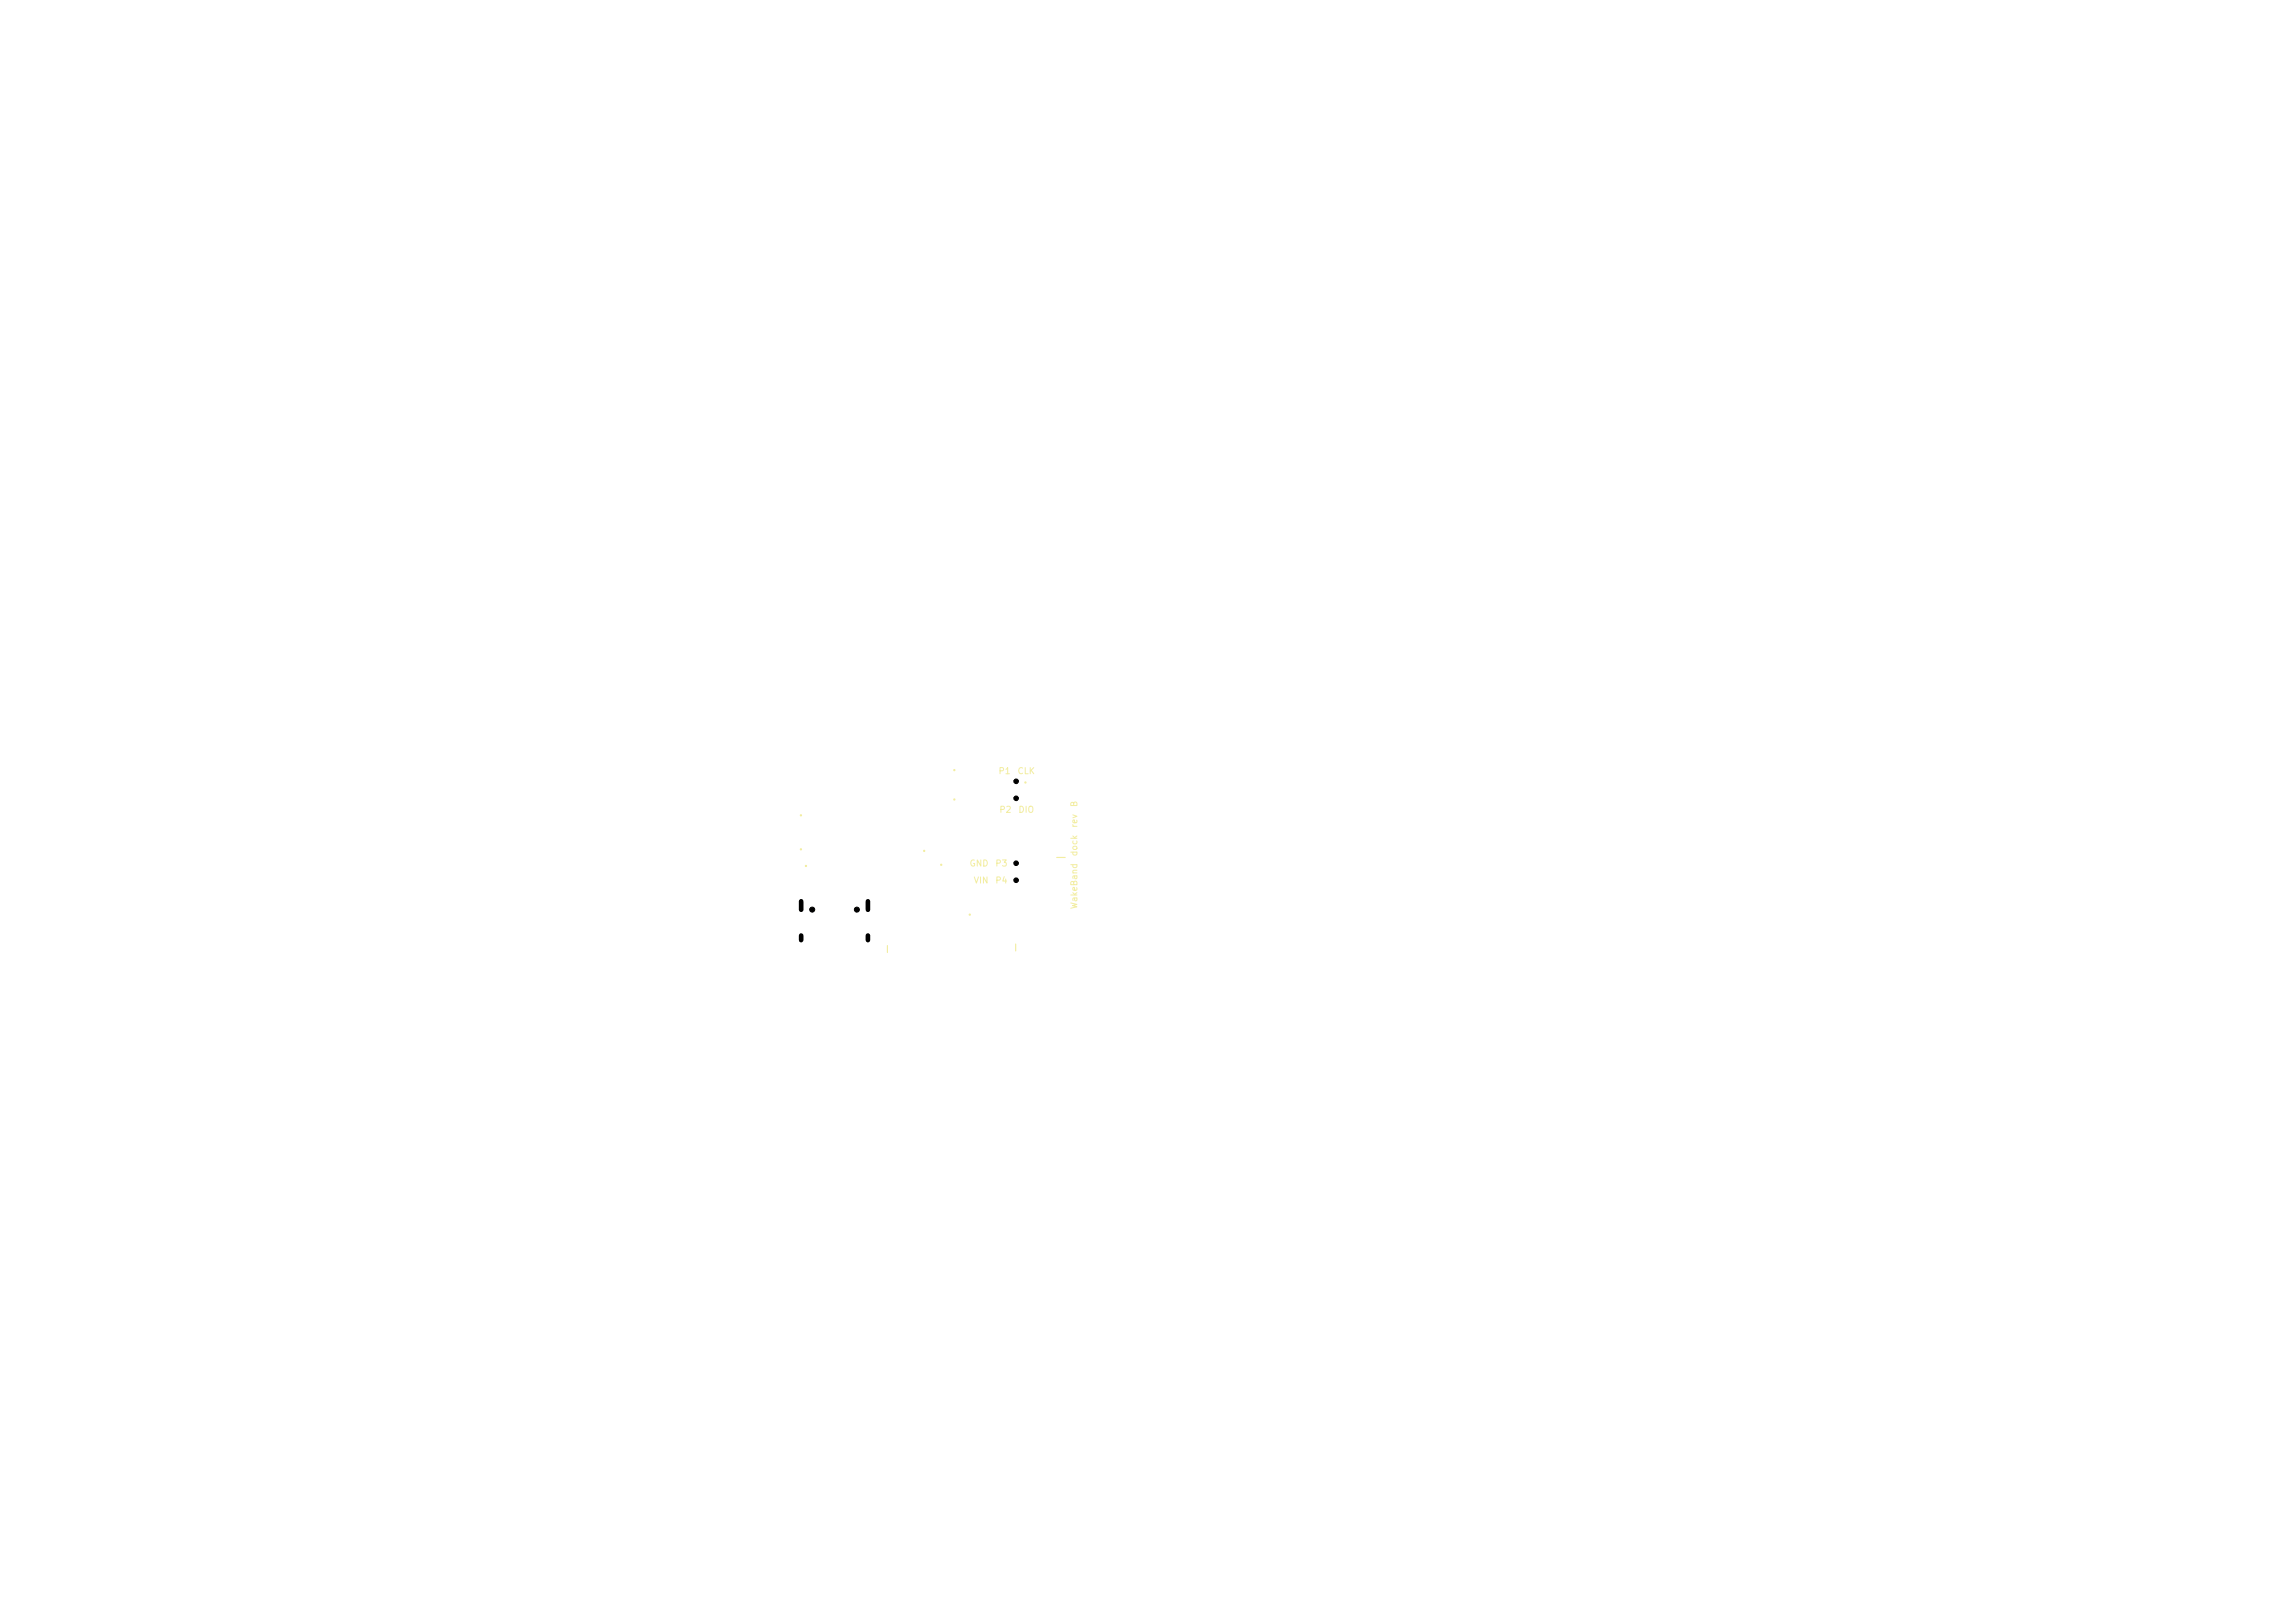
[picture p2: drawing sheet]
<svg xmlns="http://www.w3.org/2000/svg" width="297mm" height="210mm" viewBox="0 0 297 210" stroke-linecap="round" stroke-linejoin="round" font-family="sans-serif">
<defs><g id="words">
<g font-size=".8" fill="#f2eda1">
<text x="129.1" y="100.4">P1</text>
<text x="131.6" y="100.4">CLK</text>
<text x="129.3" y="105.4">P2</text>
<text x="131.7" y="105.4">DIO</text>
<text x="139.6" y="107.2" transform="rotate(-90 139.6 107.2)">rev</text>
<text x="139.6" y="104.5" transform="rotate(-90 139.6 104.5)">B</text>
<text x="125.4" y="112.3">GND</text>
<text x="128.7" y="112.3">P3</text>
<text x="139.6" y="110.9" transform="rotate(-90 139.6 110.9)">dock</text>
<text x="125.9" y="114.5">VIN</text>
<text x="128.7" y="114.5">P4</text>
<text x="139.6" y="117.7" transform="rotate(-90 139.6 117.7)">WakeBand</text>
</g>
</g></defs>
<g fill="none" stroke="#f2eda1" stroke-width=".15">
<path d="M136.7 111h1.1M114.8 122.4v.9M131.4 122.2v.9"/>
<circle cx="123.5" cy="99.7" r=".07"/>
<circle cx="103.7" cy="105.5" r=".07"/>
<circle cx="103.7" cy="109.9" r=".07"/>
<circle cx="104.3" cy="112" r=".08"/>
<circle cx="119.6" cy="110.1" r=".07"/>
<circle cx="121.8" cy="111.9" r=".07"/>
<circle cx="123.5" cy="103.4" r=".08"/>
<circle cx="125.5" cy="118.4" r=".07"/>
<circle cx="132.7" cy="101.2" r=".07"/>
</g>
<g fill="#000" stroke="#000" stroke-width=".13">
<circle cx="105.1" cy="117.7" r=".33"/>
<circle cx="110.9" cy="117.7" r=".33"/>
<circle cx="131.5" cy="111.7" r=".3"/>
<circle cx="131.5" cy="103.3" r=".3"/>
<circle cx="131.5" cy="113.9" r=".3"/>
<circle cx="131.5" cy="101.1" r=".3"/>
</g>
<path d="M103.7 116.6v1.1M112.3 116.6v1.1M103.7 121.1v.6M112.3 121.1v.6" fill="none" stroke="#000" stroke-width=".6"/>
<use href="#words"/>
</svg>
